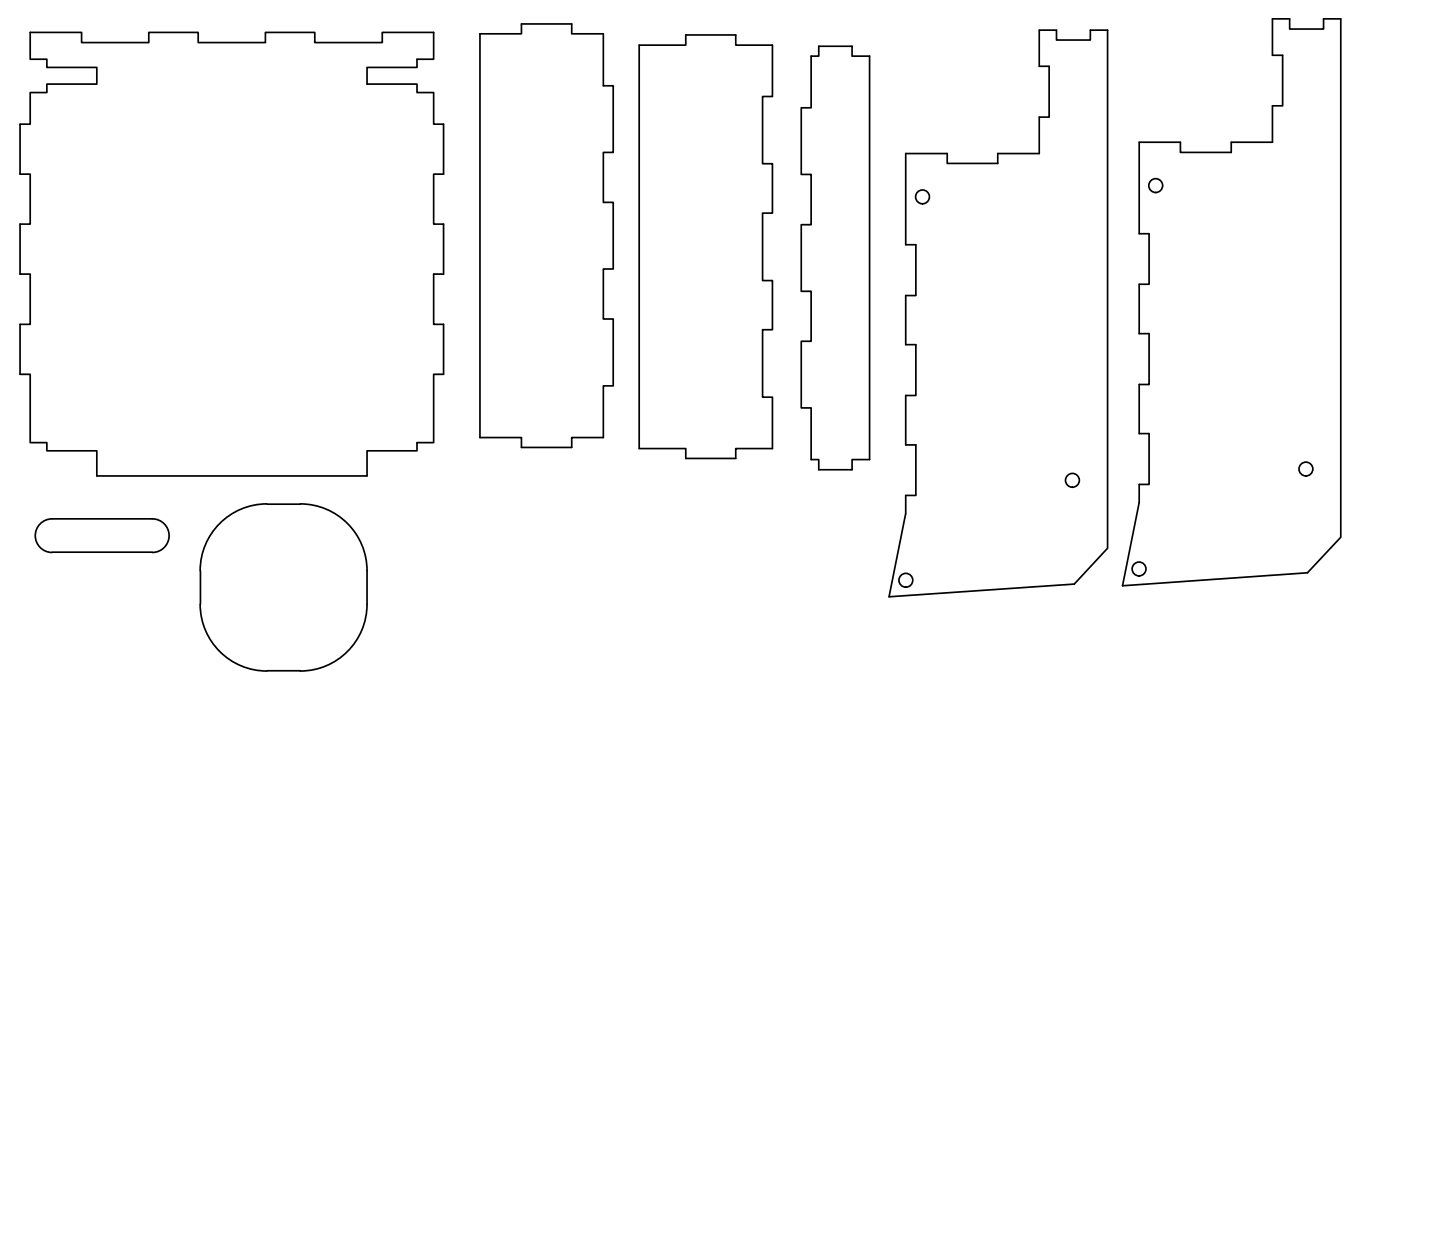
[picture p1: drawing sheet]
<svg xmlns="http://www.w3.org/2000/svg" width="430mm" height="370mm" viewBox="0 0 430 370" stroke-linecap="round" stroke-linejoin="round" font-family="sans-serif">
<!-- layer: Visible (ISO) -->
<g fill="none" stroke="#000" stroke-width=".51">
<path d="M9.1 9.7h15.4v3.1h20.1v-3.1h14.8v3.1h20.2v-3.1h14.8v3.1h20.2v-3.1h15.4v8.1h-4.9v2.4h-15v5h15v2.6h4.9v9.4h3v15h-3v15h3v15h-3v15.1h3v15h-3v20.4h-4.9v2.5h-15v7.5h-81.1v-7.5h-14.9v-2.5h-5v-20.4h-3.1v-15h3.1v-15.1h-3.1v-15h3.1v-15h-3.1v-15h3.1v-9.4h5v-2.6h14.9v-5h-14.9v-2.4h-5zM143.9 10.1h12.5v-2.9h15v2.9h9.5v15.6h3v20h-3v15h3v20h-3v15h3v20h-3v15.5h-9.5v3h-15v-3h-12.5zM191.7 13.5h14v-3h14.9v3h11v15.4h-2.9v20.2h2.9v14.8h-2.9v20.2h2.9v14.8h-2.9v20.2h2.9v15.4h-11v3h-14.9v-3h-14zM245.5 13.9h10v2.9h5.3v121h-5.3v3.1h-10v-3.1h-2.3v-15.5h-2.9v-20h2.9v-14.9h-2.9v-20h2.9v-15.1h-2.9v-20h2.9v-15.5h2.3zM271.6 46h12.5v3h15.1v-3h12.5v-10.9h2.9v-15.2h-2.9v-10.9h5.1v3h10.2v-3h5.1v155.4l-9.9 10.8-55.6 3.8 5-25v-5.4h3.1v-15.2h-3.1v-14.8h3.1v-15.2h-3.1v-14.8h3.1v-15.2h-3.1zM341.6 42.7h12.4v3h15.2v-3h12.4v-11h3v-15.1h-3v-10.9h5.2v3h10.1v-3h5.2v155.4l-10 10.7-55.5 3.9 5-25v-5.4h3v-15.3h-3v-14.7h3v-15.2h-3v-14.9h3v-15.1h-3zM15.6 155.6a5 5 0 0 0-5 5 5 5 0 0 0 5 5.1M15.7 155.6h30a5 5 0 0 1 5 5 5 5 0 0 1-5 5.1M80.1 151.1a20 20 0 0 0-20.1 20M80.1 151.2h10M90 151.1a20 20 0 0 1 20.1 20v10.1a20 20 0 0 1-20.1 20M15.7 165.6h29.9"/>
<path d="M60.1 171.2v10M60 181.2a20 20 0 0 0 20.1 20M80.1 201.2h10"/>
<circle cx="276.6" cy="59" r="2.07"/>
<circle cx="346.6" cy="55.7" r="2.07"/>
<circle cx="321.6" cy="144" r="2.07"/>
<circle cx="391.6" cy="140.7" r="2.07"/>
<circle cx="271.7" cy="174" r="2.07"/>
<circle cx="341.6" cy="170.6" r="2.07"/>
</g>
</svg>
